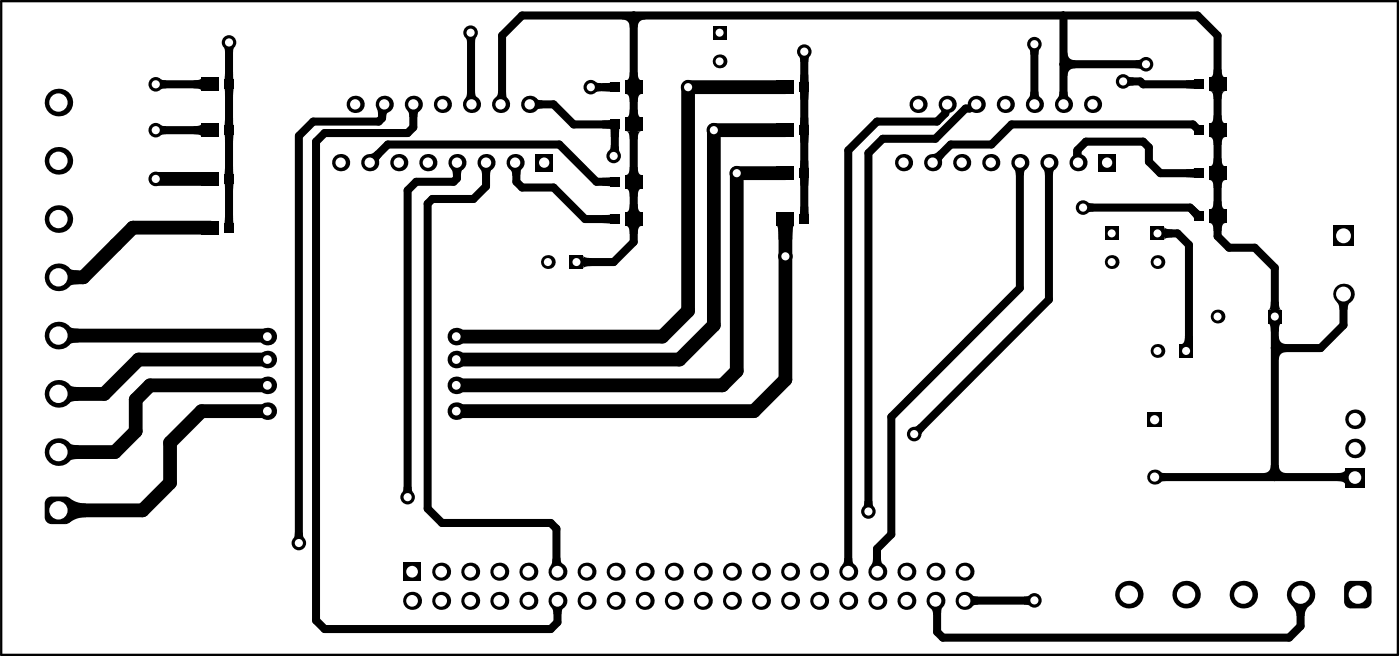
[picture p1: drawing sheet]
<svg xmlns="http://www.w3.org/2000/svg" width="407mm" height="191mm" viewBox="0 0 407 191" stroke-linecap="round" stroke-linejoin="round" font-family="sans-serif">
<path d="M.3 .3h406.2v189.9h-406.2z" fill="none" stroke="#000" stroke-width=".67"/>
<g fill="#000">
<path d="M65.1 13.8h3l-.3 1.6h-2.4zM135.5 11.1l2.9-.2-.3 1.5-2.3 .2zM180.8 5.7l3.5-2.4 3.5 2.4a2.06 2.06 0 0 0-2.4 2.3h-2.3a2.06 2.06 0 0 0-2.3-2.3zM232.4 16.5h3l-.4 1.5h-2.3zM299.3 14.3h3l-.3 1.6h-2.4zM309.1 3.3v1.2zM310.4 15.2a2.06 2.06 0 0 0 2.3 2.3v2.3a2.06 2.06 0 0 0-2.3 2.4l-2.3-3.5zM330.2 17.5l1.5-.3v2.9l-1.5-.3zM46.8 23l1.5 .3v2.4l-1.5 .3zM46.8 36.3l1.5 .4v2.3l-1.5 .3zM56.3 36.7a2.54 2.54 0 0 0 2.3-.7v-.2v4v-.2a2.22 2.22 0 0 0-2.3-.6zM56.3 23.3a2.54 2.54 0 0 0 2.3-.6v-.2v4v-.2a2.22 2.22 0 0 0-2.3-.6z"/>
<path d="M65.4 34.2h2.4l.1 2.3h-2.6zM65.4 20.8h2.4l.1 2.4h-2.6zM65.3 25.8h2.6l-.1 2.3h-2.4zM109.6 31.6l3.4 .9-.6 .6-.1 1.2-2.4-.8zM118.4 32.1h3.5l-.4 .8-.1 1.1h-2.4l-.1-1.1zM135.8 26.7l2.3-.2 .2 1.2 .5 .7-3.5 .2 .4-.8zM144.8 26.4l2.4 .5 .1 1.2 .3 .8-3.4-.6 .5-.7zM155.8 28.6l.8 .4 1.1 .2v2.3l-1.1 .1-.8 .5zM173.3 23.8l1.5 .4v2.3l-1.5 .3zM175.1 24.2l2.4-.2v2.6l-2.4-.1zM175.1 35l2.4-.2v2.7l-2.4-.2zM177.5 37.5h2.6l-.1 2.3h-2.4z"/>
<path d="M183.1 21h2.3a1.79 1.79 0 0 0 1.2 2.3h-4.7a1.79 1.79 0 0 0 1.2-2.3zM183.1 31.8h2.3a1.79 1.79 0 0 0 1.2 2.4h-4.7a1.79 1.79 0 0 0 1.2-2.4zM181.9 27.3h4.7a1.79 1.79 0 0 0-1.2 2.3h-2.3a1.79 1.79 0 0 0-1.2-2.3zM232.7 34.2h2.3l.2 2.3h-2.6zM232.7 21.7h2.3l.2 2.3h-2.6zM232.6 26.6h2.6l-.2 2.4h-2.3zM299.6 26.6h2.4l.1 1.2 .4 .7h-3.5l.5-.7zM308.1 26.6h2.3l.2 1.2 .4 .7h-3.5l.4-.7zM328.1 22.2l1.5 .3v2.3l-1.5 .3zM344.9 23.3l2.3-.1v2.6l-2.3-.1zM352.9 33.5h2.3a1.8 1.8 0 0 0 1.2 2.3h-4.7a1.8 1.8 0 0 0 1.2-2.3zM352.9 20.2h2.3a1.8 1.8 0 0 0 1.2 2.3h-4.7a1.8 1.8 0 0 0 1.2-2.3z"/>
<path d="M351.7 26.5h4.7a1.79 1.79 0 0 0-1.2 2.3h-2.3a1.79 1.79 0 0 0-1.2-2.3zM65.4 48.3h2.4l.1 2.4h-2.6zM65.3 39.1h2.6l-.1 2.4h-2.4zM65.3 53.3h2.6l-.1 2.3h-2.4zM107.5 44.7l.9-.2 .9-.7 1.7 1.6-.8 1-.2 .8zM131.1 49h3.5l-.4 .8-.2 1.2h-2.3l-.1-1.2zM139.6 49h3.5l-.5 .8-.1 1.2h-2.3l-.2-1.2zM148.3 49.3l3.5-.5-.4 .7-.1 1.2-2.3 .4-.2-1.1zM175.1 51.6l2.4-.1v2.6l-2.4-.1zM177.6 42.1l2.4 .4 .2 1.6-3-.5 .3-.5zM183.1 48.5h2.3a1.79 1.79 0 0 0 1.2 2.3h-4.7a1.79 1.79 0 0 0 1.2-2.3zM183.1 59.3h2.3a1.79 1.79 0 0 0 1.2 2.4h-4.7a1.79 1.79 0 0 0 1.2-2.4z"/>
<path d="M181.9 54.8h4.7a1.79 1.79 0 0 0-1.2 2.3h-2.3a1.79 1.79 0 0 0-1.2-2.3zM181.9 38.1h4.7a1.79 1.79 0 0 0-1.2 2.4h-2.3a1.79 1.79 0 0 0-1.2-2.4zM232.7 60h2.3l.2 2.3h-2.6zM232.7 46.7h2.3l.2 2.3h-2.6zM232.6 39.1h2.6l-.2 2.4h-2.3zM232.6 51.6h2.6l-.2 2.4h-2.3zM271.2 44.7l.9-.2 .9-.7 1.6 1.6-.7 1-.2 .8zM294.8 49h3.5l-.4 .8-.2 1.2h-2.3l-.1-1.2zM303.3 49h3.5l-.5 .8-.1 1.2h-2.3l-.2-1.2zM312.1 43.7l2.3-.1 .2 1.4-2.6 .2zM316.5 58.8l1.5 .3v2.4l-1.5 .3zM344.9 49.1l2.3-.1v2.6l-2.3-.1z"/>
<path d="M352.9 58.5h2.3a1.8 1.8 0 0 0 1.2 2.3h-4.7a1.8 1.8 0 0 0 1.2-2.3zM352.9 46h2.3a1.8 1.8 0 0 0 1.2 2.3h-4.7a1.8 1.8 0 0 0 1.2-2.3zM351.7 39.8h4.7a1.79 1.79 0 0 0-1.2 2.3h-2.3a1.79 1.79 0 0 0-1.2-2.3zM351.7 52.3h4.7a1.79 1.79 0 0 0-1.2 2.3h-2.3a1.79 1.79 0 0 0-1.2-2.3zM19.8 77.8a3.9 3.9 0 0 0 3.1 .8v4a4.2 4.2 0 0 0-3.1 .8zM65.4 62.5h2.4l.1 2.3h-2.6zM169.6 74.1v.2a2.22 2.22 0 0 0 2.4 .7v2.3a2.54 2.54 0 0 0-2.4 .7v.1zM175.1 62.5l2.4-.2v2.7l-2.4-.2zM181.9 65.6h4.7a1.79 1.79 0 0 0-1.2 2.4h-2.3a1.79 1.79 0 0 0-1.2-2.4zM225.9 65.6h5l-.3 .7-.2 3.3h-4l-.1-3zM338.6 65.8v.2a2.22 2.22 0 0 0 2.3 .6v2.4a2.54 2.54 0 0 0-2.3 .6v.2zM347.2 59.8l1.6 1.4 .8 .3-2.3 2.3-.3-.7-1.4-1.6z"/>
<path d="M351.7 64.8h4.7a1.79 1.79 0 0 0-1.2 2.3h-2.3a1.79 1.79 0 0 0-1.2-2.3zM19.8 94.7a3.9 3.9 0 0 0 3.1 .8v4a4.2 4.2 0 0 0-3.1 .8zM344.6 97.6h2.3v2.4h-3.5a1.8 1.8 0 0 0 1.2-2.4zM369.5 87.6h2.4a2.54 2.54 0 0 0 .6 2.3l.2 .1h-4l.2-.1a2.22 2.22 0 0 0 .6-2.3zM371.9 97.6a2.06 2.06 0 0 0 2.3 2.3v2.4a2.06 2.06 0 0 0-2.3 2.3l-2.4-3.5zM368.7 93.9h4l-.2 .1a2.22 2.22 0 0 0-.6 2.3h-2.4a2.54 2.54 0 0 0-.6-2.3zM388.6 87.6h4.2l-.7 1-.3 1.4h-2.3l-.2-1.4zM19.9 111.6a3.9 3.9 0 0 0 3 .8l-.1 4a4.3 4.3 0 0 0-3 .8zM19.8 128.5a3.9 3.9 0 0 0 3.1 .8v4a4.2 4.2 0 0 0-3.1 .8zM266 124l1.3-.8 1.5 1.7-.8 1.3zM337.3 137.1l1.6 .3v2.4l-1.6 .3zM369.5 135.1h2.4a2.06 2.06 0 0 0 2.3 2.3l-3.5 2.4-3.5-2.4a2.06 2.06 0 0 0 2.3-2.3z"/>
<path d="M388.9 137.4a1.79 1.79 0 0 0 2.3-1.1v4.6a1.79 1.79 0 0 0-2.3-1.1zM20.1 144.6a7.4 7.4 0 0 0 4.9 1.7v4a7.4 7.4 0 0 0-4.9 1.6zM85.7 154.7h2.4l.3 1.5h-3zM117.4 141.4h2.3l.3 1.5h-2.9zM251.4 145.6h2.3l.3 1.5h-3zM160.6 162.3l2.4-.3 .2 1.2 .5 .8-3.6 .4 .4-.8zM160.3 176.4h3.6l-.5 .8-.1 1.2h-2.4l-.1-1.2zM245.5 162.2h2.3l.2 1.2 .5 .8h-3.7l.5-.8zM253.9 162.2l2.3-.1 .2 1.2 .5 .8-3.7 .2 .5-.9zM270.6 176.7l3.6-.7-.4 .9-.1 1.3-2.4 .4-.2-1.2zM282.3 172.7l.9 .4 1.2 .2v2.3l-1.2 .2-.8 .5zM297.7 173.3l1.5-.3 .1 2.9-1.5-.3z"/>
<path d="M375.4 175.6h5.6a4.7 4.7 0 0 0-1.6 3.4h-2.4a4.7 4.7 0 0 0-1.6-3.4z"/>
<circle cx="300.8" cy="174.4" r="2.12"/>
</g>
<path d="M228.4 25.3h-28.3v65l-7.5 7.5h-59.9M228.4 37.8h-20.8v56.7l-10 9.9h-64.9M45.3 52h15.8M228.4 50.3h-14.2v57.5l-4.1 4.1h-77.4M61.1 66.1h-22.5l-14.4 14.5h-7.2M228.4 63.6v46.7l-9.2 9.1h-86.5M17 97.5h61.3M17 114.4h.1M77.7 104.4h-37.4l-10 10h-13.3M77.7 111.9h-34.1l-4.1 4.2v9.2l-6.1 6h-16.4M77.7 119.4h-19.1l-9.1 9.2v11.7l-8 8h-24.5" fill="none" stroke="#000" stroke-width="4"/>
<g fill="none" stroke="#000" stroke-width="2.3">
<path d="M66.6 12.3v53.8M137 9.6v20.6M184.3 4.5v65.8l-5.8 5.8h-10.9M233.9 15v48.6M300.8 12.8v17.5M309.1 4.5l.2 25.8M309.3 18.7h24M45.3 24.5h15.8M45.3 37.8h15.8M111.7 30.3l-.6 .7v3.3l-1 1h-19l-4.2 4.2v118.2M120.2 30.3v6.7l-1.7 1.6h-24.1l-2.5 2.5v139.1l2.5 2.5h65.7l2-1.9v-6.3M145.6 30.3l.4-.4v-19.6l5.8-5.8h196.4l5.9 5.8v58.3l3.3 3.4h7.5l5.8 5.8v60.8"/>
<path d="M154 30.3h7l5.8 5.9h12v8.8l-.3 .3M171.8 25.3h7M275.4 30.3l-.5 .5v2.1l-2.4 2.4h-17.5l-8.3 8.4v122.4M283.9 30.3h-.7l-1.2 1.2h-1.2l-8.8 8.8h-15.3l-4.2 4.2v104.1M326.6 23.7h5l.8 .8h16.2M348.6 37.8l-1.7-1.6h-52.8l-5.8 5.8h-11.8l-5.3 5.2M107.5 47.2l5.3-5.2h49.8l10.9 10.8h5.3M132.9 47.2v4.6l-1 1h-10.9l-2.5 2.5v89.1M141.3 47.2v6.9l-3.6 3.7h-12l-1.3 1.4v88.6l4.1 4.1h31.6l1.7 1.7v12.2l.3 .3M149.8 47.2l.4 .4v5.2l1.6 1.7h9.2l9.1 9.1h8.7M296.6 47.2v36.5l-37.4 37.4v34.1l-4.2 4.2 .1 6.7M305 47.2v39.8l-39.2 39.1"/>
<path d="M313.5 47.2l-.2-.2v-3.4l2.5-2.5h16.6l1.7 1.7v4.2l3.3 3.3h11.2l.1-.2M314.1 60.3h32l2.5 2.5M336.6 67.8h5.8l3.3 3.3v30.8M390.7 85.4v9.1l-6.7 6.6h-13.3M335.7 138.6l58.3 .1M300.8 174.4l-20.3 .1M378.2 172.7v9.2l-3.3 3.3h-100.7l-1.7-1.6v-8.6l-.5-.5"/>
</g>
<path d="M136.8 9.5l.2 .1M137 30.2l.1 .1M390.7 68.5l-.2 .1" fill="none" stroke="#000" stroke-width="1.7"/>
<circle cx="300.8" cy="174.4" r="1.18" fill="#fff"/>
<circle cx="207.6" cy="37.8" r="2.12" fill="#000"/>
<circle cx="207.6" cy="37.8" r="1.18" fill="#fff"/>
<circle cx="252.5" cy="148.6" r="2.12" fill="#000"/>
<circle cx="252.5" cy="148.6" r="1.18" fill="#fff"/>
<circle cx="265.8" cy="126.1" r="2.12" fill="#000"/>
<circle cx="265.8" cy="126.1" r="1.18" fill="#fff"/>
<circle cx="178.5" cy="45.3" r="2.12" fill="#000"/>
<circle cx="178.5" cy="45.3" r="1.18" fill="#fff"/>
<circle cx="136.8" cy="9.5" r="2.12" fill="#000"/>
<circle cx="136.8" cy="9.5" r="1.18" fill="#fff"/>
<circle cx="300.8" cy="12.8" r="2.12" fill="#000"/>
<circle cx="300.8" cy="12.8" r="1.18" fill="#fff"/>
<circle cx="233.9" cy="15" r="2.12" fill="#000"/>
<circle cx="233.9" cy="15" r="1.18" fill="#fff"/>
<circle cx="314.9" cy="60.3" r="2.12" fill="#000"/>
<circle cx="314.9" cy="60.3" r="1.18" fill="#fff"/>
<circle cx="326.6" cy="23.7" r="2.12" fill="#000"/>
<circle cx="326.6" cy="23.7" r="1.18" fill="#fff"/>
<circle cx="333.3" cy="18.7" r="2.12" fill="#000"/>
<circle cx="333.3" cy="18.7" r="1.18" fill="#fff"/>
<circle cx="228.4" cy="74.5" r="2.12" fill="#000"/>
<circle cx="228.4" cy="74.5" r="1.18" fill="#fff"/>
<circle cx="214.2" cy="50.3" r="2.12" fill="#000"/>
<circle cx="214.2" cy="50.3" r="1.18" fill="#fff"/>
<circle cx="200.1" cy="25.3" r="2.12" fill="#000"/>
<circle cx="200.1" cy="25.3" r="1.18" fill="#fff"/>
<circle cx="86.9" cy="157.7" r="2.12" fill="#000"/>
<circle cx="86.9" cy="157.7" r="1.18" fill="#fff"/>
<circle cx="118.5" cy="144.4" r="2.12" fill="#000"/>
<circle cx="118.5" cy="144.4" r="1.18" fill="#fff"/>
<circle cx="171.8" cy="25.3" r="2.12" fill="#000"/>
<circle cx="171.8" cy="25.3" r="1.18" fill="#fff"/>
<circle cx="45.3" cy="52" r="2.12" fill="#000"/>
<circle cx="45.3" cy="52" r="1.18" fill="#fff"/>
<circle cx="45.3" cy="37.8" r="2.12" fill="#000"/>
<circle cx="45.3" cy="37.8" r="1.18" fill="#fff"/>
<circle cx="45.3" cy="24.5" r="2.12" fill="#000"/>
<circle cx="45.3" cy="24.5" r="1.18" fill="#fff"/>
<circle cx="66.6" cy="12.3" r="2.12" fill="#000"/>
<circle cx="66.6" cy="12.3" r="1.18" fill="#fff"/>
<circle cx="361.5" cy="172.7" r="4" fill="#000"/>
<circle cx="361.5" cy="172.7" r="2.66" fill="#fff"/>
<path d="M392.8 168.7h4l2 2v4l-2 2h-4l-2-2v-4z" fill-rule="evenodd" fill="#000"/>
<path d="M390.8 174.7h2v2a2 2 0 0 1-2-2zM391.4 169.3l1.4-.6v2h-2zM396.8 174.7h2a2 2 0 0 1-2 2zM396.8 168.7a2 2 0 0 1 2 2h-2z" fill="#000"/>
<circle cx="394.8" cy="172.7" r="2.66" fill="#fff"/>
<circle cx="378.2" cy="172.7" r="4" fill="#000"/>
<circle cx="378.2" cy="172.7" r="2.66" fill="#fff"/>
<circle cx="344.9" cy="172.7" r="4" fill="#000"/>
<circle cx="344.9" cy="172.7" r="2.66" fill="#fff"/>
<circle cx="328.3" cy="172.7" r="4" fill="#000"/>
<circle cx="328.3" cy="172.7" r="2.66" fill="#fff"/>
<path d="M391.2 135.9h5.6v5.7h-5.6z" fill-rule="evenodd" fill="#000"/>
<circle cx="394" cy="138.7" r="1.83" fill="#fff"/>
<circle cx="335.7" cy="138.6" r="2.17" fill="#000"/>
<circle cx="335.7" cy="138.6" r="1.33" fill="#fff"/>
<circle cx="394" cy="130.3" r="2.84" fill="#000"/>
<circle cx="394" cy="130.3" r="1.83" fill="#fff"/>
<path d="M333.6 119.8h4.3v4.3h-4.3z" fill-rule="evenodd" fill="#000"/>
<circle cx="335.7" cy="121.9" r="1.33" fill="#fff"/>
<circle cx="394" cy="121.8" r="2.84" fill="#000"/>
<circle cx="394" cy="121.8" r="1.83" fill="#fff"/>
<circle cx="336.6" cy="101.9" r="2" fill="#000"/>
<circle cx="336.6" cy="101.9" r="1.17" fill="#fff"/>
<path d="M342.9 99.9h4v4h-4z" fill-rule="evenodd" fill="#000"/>
<circle cx="344.9" cy="101.9" r="1.17" fill="#fff"/>
<circle cx="354.1" cy="92" r="2" fill="#000"/>
<circle cx="354.1" cy="92" r="1.17" fill="#fff"/>
<path d="M368.7 90h4v4h-4z" fill-rule="evenodd" fill="#000"/>
<circle cx="370.7" cy="92" r="1.17" fill="#fff"/>
<circle cx="390.7" cy="85.4" r="3" fill="#000"/>
<circle cx="390.7" cy="85.4" r="2.17" fill="#fff"/>
<circle cx="336.6" cy="76.1" r="2" fill="#000"/>
<circle cx="336.6" cy="76.1" r="1.17" fill="#fff"/>
<circle cx="323.3" cy="76.1" r="2" fill="#000"/>
<circle cx="323.3" cy="76.1" r="1.17" fill="#fff"/>
<path d="M387.7 65.5h6v6h-6z" fill-rule="evenodd" fill="#000"/>
<circle cx="390.7" cy="68.5" r="2.17" fill="#fff"/>
<path d="M321.3 65.8h4v4h-4z" fill-rule="evenodd" fill="#000"/>
<circle cx="323.3" cy="67.8" r="1.17" fill="#fff"/>
<path d="M334.6 65.8h4v4h-4z" fill-rule="evenodd" fill="#000"/>
<circle cx="336.6" cy="67.8" r="1.17" fill="#fff"/>
<path d="M319.4 44.7h5v5h-5z" fill-rule="evenodd" fill="#000"/>
<circle cx="321.9" cy="47.2" r="1.5" fill="#fff"/>
<circle cx="313.5" cy="47.2" r="2.5" fill="#000"/>
<circle cx="313.5" cy="47.2" r="1.5" fill="#fff"/>
<circle cx="305" cy="47.2" r="2.5" fill="#000"/>
<circle cx="305" cy="47.2" r="1.5" fill="#fff"/>
<circle cx="296.6" cy="47.2" r="2.5" fill="#000"/>
<circle cx="296.6" cy="47.2" r="1.5" fill="#fff"/>
<circle cx="317.7" cy="30.3" r="2.5" fill="#000"/>
<circle cx="317.7" cy="30.3" r="1.5" fill="#fff"/>
<circle cx="309.3" cy="30.3" r="2.5" fill="#000"/>
<circle cx="309.2" cy="30.3" r="1.5" fill="#fff"/>
<circle cx="300.8" cy="30.3" r="2.5" fill="#000"/>
<circle cx="300.8" cy="30.3" r="1.5" fill="#fff"/>
<circle cx="280.5" cy="174.5" r="2.62" fill="#000"/>
<circle cx="280.5" cy="174.5" r="1.7" fill="#fff"/>
<circle cx="272" cy="174.5" r="2.62" fill="#000"/>
<circle cx="272" cy="174.5" r="1.7" fill="#fff"/>
<circle cx="263.6" cy="174.5" r="2.62" fill="#000"/>
<circle cx="263.6" cy="174.5" r="1.7" fill="#fff"/>
<circle cx="255.1" cy="174.5" r="2.62" fill="#000"/>
<circle cx="255.1" cy="174.5" r="1.7" fill="#fff"/>
<circle cx="229.8" cy="174.5" r="2.62" fill="#000"/>
<circle cx="229.8" cy="174.5" r="1.7" fill="#fff"/>
<circle cx="238.2" cy="174.5" r="2.62" fill="#000"/>
<circle cx="238.2" cy="174.5" r="1.7" fill="#fff"/>
<circle cx="246.7" cy="174.5" r="2.62" fill="#000"/>
<circle cx="246.7" cy="174.5" r="1.7" fill="#fff"/>
<circle cx="221.3" cy="174.5" r="2.62" fill="#000"/>
<circle cx="221.3" cy="174.5" r="1.7" fill="#fff"/>
<circle cx="212.8" cy="174.5" r="2.62" fill="#000"/>
<circle cx="212.8" cy="174.5" r="1.7" fill="#fff"/>
<circle cx="280.5" cy="166.1" r="2.62" fill="#000"/>
<circle cx="280.5" cy="166.1" r="1.7" fill="#fff"/>
<circle cx="272" cy="166.1" r="2.62" fill="#000"/>
<circle cx="272" cy="166.1" r="1.7" fill="#fff"/>
<circle cx="263.6" cy="166.1" r="2.62" fill="#000"/>
<circle cx="263.6" cy="166.1" r="1.7" fill="#fff"/>
<circle cx="255.1" cy="166.1" r="2.62" fill="#000"/>
<circle cx="255.1" cy="166.1" r="1.7" fill="#fff"/>
<circle cx="246.7" cy="166.1" r="2.62" fill="#000"/>
<circle cx="246.7" cy="166.1" r="1.7" fill="#fff"/>
<circle cx="238.2" cy="166.1" r="2.62" fill="#000"/>
<circle cx="238.2" cy="166.1" r="1.7" fill="#fff"/>
<circle cx="229.8" cy="166.1" r="2.62" fill="#000"/>
<circle cx="229.8" cy="166.1" r="1.7" fill="#fff"/>
<circle cx="221.3" cy="166.1" r="2.62" fill="#000"/>
<circle cx="221.3" cy="166.1" r="1.7" fill="#fff"/>
<circle cx="212.8" cy="166.1" r="2.62" fill="#000"/>
<circle cx="212.8" cy="166.1" r="1.7" fill="#fff"/>
<circle cx="288.1" cy="47.2" r="2.5" fill="#000"/>
<circle cx="288.1" cy="47.2" r="1.5" fill="#fff"/>
<circle cx="279.7" cy="47.2" r="2.5" fill="#000"/>
<circle cx="279.7" cy="47.2" r="1.5" fill="#fff"/>
<circle cx="271.2" cy="47.2" r="2.5" fill="#000"/>
<circle cx="271.2" cy="47.2" r="1.5" fill="#fff"/>
<circle cx="262.7" cy="47.2" r="2.5" fill="#000"/>
<circle cx="262.7" cy="47.2" r="1.5" fill="#fff"/>
<circle cx="292.3" cy="30.3" r="2.5" fill="#000"/>
<circle cx="292.3" cy="30.3" r="1.5" fill="#fff"/>
<circle cx="283.9" cy="30.3" r="2.5" fill="#000"/>
<circle cx="283.9" cy="30.3" r="1.5" fill="#fff"/>
<circle cx="275.4" cy="30.3" r="2.5" fill="#000"/>
<circle cx="275.4" cy="30.3" r="1.5" fill="#fff"/>
<circle cx="267" cy="30.3" r="2.5" fill="#000"/>
<circle cx="267" cy="30.3" r="1.5" fill="#fff"/>
<circle cx="209.2" cy="17.8" r="2" fill="#000"/>
<circle cx="209.2" cy="17.8" r="1.17" fill="#fff"/>
<circle cx="204.4" cy="174.5" r="2.62" fill="#000"/>
<circle cx="204.4" cy="174.5" r="1.7" fill="#fff"/>
<circle cx="195.9" cy="174.5" r="2.62" fill="#000"/>
<circle cx="195.9" cy="174.5" r="1.7" fill="#fff"/>
<circle cx="187.5" cy="174.5" r="2.62" fill="#000"/>
<circle cx="187.5" cy="174.5" r="1.7" fill="#fff"/>
<circle cx="179" cy="174.5" r="2.62" fill="#000"/>
<circle cx="179" cy="174.5" r="1.7" fill="#fff"/>
<circle cx="170.6" cy="174.5" r="2.62" fill="#000"/>
<circle cx="170.6" cy="174.5" r="1.7" fill="#fff"/>
<circle cx="162.1" cy="174.5" r="2.62" fill="#000"/>
<circle cx="162.1" cy="174.5" r="1.7" fill="#fff"/>
<circle cx="153.7" cy="174.5" r="2.62" fill="#000"/>
<circle cx="153.7" cy="174.5" r="1.7" fill="#fff"/>
<circle cx="145.2" cy="174.5" r="2.62" fill="#000"/>
<circle cx="145.2" cy="174.5" r="1.7" fill="#fff"/>
<circle cx="204.4" cy="166.1" r="2.62" fill="#000"/>
<circle cx="204.4" cy="166.1" r="1.7" fill="#fff"/>
<circle cx="195.9" cy="166.1" r="2.62" fill="#000"/>
<circle cx="195.9" cy="166.1" r="1.7" fill="#fff"/>
<circle cx="187.5" cy="166.1" r="2.62" fill="#000"/>
<circle cx="187.5" cy="166.1" r="1.7" fill="#fff"/>
<circle cx="179" cy="166.1" r="2.62" fill="#000"/>
<circle cx="179" cy="166.1" r="1.7" fill="#fff"/>
<circle cx="170.6" cy="166.1" r="2.62" fill="#000"/>
<circle cx="170.6" cy="166.1" r="1.7" fill="#fff"/>
<circle cx="162.1" cy="166.1" r="2.62" fill="#000"/>
<circle cx="162.1" cy="166.1" r="1.7" fill="#fff"/>
<circle cx="153.7" cy="166.1" r="2.62" fill="#000"/>
<circle cx="153.7" cy="166.1" r="1.7" fill="#fff"/>
<circle cx="145.2" cy="166.1" r="2.62" fill="#000"/>
<circle cx="145.2" cy="166.1" r="1.7" fill="#fff"/>
<path d="M207.2 7.5h4v4h-4z" fill-rule="evenodd" fill="#000"/>
<circle cx="209.2" cy="9.5" r="1.17" fill="#fff"/>
<circle cx="136.7" cy="174.5" r="2.62" fill="#000"/>
<circle cx="136.7" cy="174.5" r="1.7" fill="#fff"/>
<circle cx="119.8" cy="174.5" r="2.62" fill="#000"/>
<circle cx="119.8" cy="174.5" r="1.7" fill="#fff"/>
<path d="M117.2 163.5h5.2v5.2h-5.2z" fill-rule="evenodd" fill="#000"/>
<circle cx="119.8" cy="166.1" r="1.7" fill="#fff"/>
<circle cx="128.3" cy="166.1" r="2.62" fill="#000"/>
<circle cx="128.3" cy="166.1" r="1.7" fill="#fff"/>
<path d="M15 144.3h4l2 2v4l-2 2h-4l-2-2v-4z" fill-rule="evenodd" fill="#000"/>
<path d="M13.6 144.8l1.4-.5v2h-2zM13 150.3h2v2a2 2 0 0 1-2-2zM19 150.3h2a2 2 0 0 1-2 2zM19 144.3a2 2 0 0 1 2 2h-2z" fill="#000"/>
<circle cx="17" cy="148.3" r="2.66" fill="#fff"/>
<circle cx="128.3" cy="174.5" r="2.62" fill="#000"/>
<circle cx="128.3" cy="174.5" r="1.7" fill="#fff"/>
<circle cx="17" cy="131.3" r="4" fill="#000"/>
<circle cx="17" cy="131.3" r="2.66" fill="#fff"/>
<circle cx="132.7" cy="119.4" r="2.54" fill="#000"/>
<circle cx="132.7" cy="119.4" r="1.27" fill="#fff"/>
<circle cx="77.7" cy="119.4" r="2.54" fill="#000"/>
<circle cx="77.7" cy="119.4" r="1.27" fill="#fff"/>
<circle cx="17" cy="114.4" r="4" fill="#000"/>
<circle cx="17" cy="114.4" r="2.66" fill="#fff"/>
<circle cx="132.7" cy="111.9" r="2.54" fill="#000"/>
<circle cx="132.7" cy="111.9" r="1.27" fill="#fff"/>
<circle cx="77.7" cy="111.9" r="2.54" fill="#000"/>
<circle cx="77.7" cy="111.9" r="1.27" fill="#fff"/>
<circle cx="132.7" cy="104.4" r="2.54" fill="#000"/>
<circle cx="132.7" cy="104.4" r="1.27" fill="#fff"/>
<circle cx="77.7" cy="104.4" r="2.54" fill="#000"/>
<circle cx="77.7" cy="104.4" r="1.27" fill="#fff"/>
<circle cx="132.9" cy="47.2" r="2.5" fill="#000"/>
<circle cx="132.9" cy="47.2" r="1.5" fill="#fff"/>
<circle cx="132.7" cy="97.8" r="2.54" fill="#000"/>
<circle cx="132.7" cy="97.8" r="1.27" fill="#fff"/>
<circle cx="128.7" cy="30.3" r="2.5" fill="#000"/>
<circle cx="128.6" cy="30.3" r="1.5" fill="#fff"/>
<circle cx="124.4" cy="47.2" r="2.5" fill="#000"/>
<circle cx="124.4" cy="47.2" r="1.5" fill="#fff"/>
<circle cx="120.2" cy="30.3" r="2.5" fill="#000"/>
<circle cx="120.2" cy="30.3" r="1.5" fill="#fff"/>
<circle cx="116" cy="47.2" r="2.5" fill="#000"/>
<circle cx="116" cy="47.2" r="1.5" fill="#fff"/>
<circle cx="111.7" cy="30.3" r="2.5" fill="#000"/>
<circle cx="111.7" cy="30.3" r="1.5" fill="#fff"/>
<circle cx="107.5" cy="47.2" r="2.5" fill="#000"/>
<circle cx="107.5" cy="47.2" r="1.5" fill="#fff"/>
<circle cx="103.3" cy="30.3" r="2.5" fill="#000"/>
<circle cx="103.3" cy="30.3" r="1.5" fill="#fff"/>
<circle cx="99.1" cy="47.2" r="2.5" fill="#000"/>
<circle cx="99.1" cy="47.2" r="1.5" fill="#fff"/>
<circle cx="77.7" cy="97.8" r="2.54" fill="#000"/>
<circle cx="77.7" cy="97.8" r="1.27" fill="#fff"/>
<circle cx="17" cy="97.5" r="4" fill="#000"/>
<circle cx="17" cy="97.5" r="2.66" fill="#fff"/>
<circle cx="17" cy="80.6" r="4" fill="#000"/>
<circle cx="17" cy="80.6" r="2.66" fill="#fff"/>
<circle cx="17" cy="63.6" r="4" fill="#000"/>
<circle cx="17" cy="63.6" r="2.66" fill="#fff"/>
<circle cx="17" cy="46.7" r="4" fill="#000"/>
<circle cx="17" cy="46.7" r="2.66" fill="#fff"/>
<circle cx="17" cy="29.8" r="4" fill="#000"/>
<circle cx="17" cy="29.8" r="2.66" fill="#fff"/>
<circle cx="136.7" cy="166.1" r="2.62" fill="#000"/>
<circle cx="136.7" cy="166.1" r="1.7" fill="#fff"/>
<path d="M165.6 74.1h4v4h-4z" fill-rule="evenodd" fill="#000"/>
<circle cx="167.6" cy="76.1" r="1.17" fill="#fff"/>
<circle cx="159.3" cy="76.1" r="2" fill="#000"/>
<circle cx="159.3" cy="76.1" r="1.17" fill="#fff"/>
<path d="M155.7 44.7h5v5h-5z" fill-rule="evenodd" fill="#000"/>
<circle cx="158.2" cy="47.2" r="1.5" fill="#fff"/>
<circle cx="149.8" cy="47.2" r="2.5" fill="#000"/>
<circle cx="149.8" cy="47.2" r="1.5" fill="#fff"/>
<circle cx="141.3" cy="47.2" r="2.5" fill="#000"/>
<circle cx="141.3" cy="47.2" r="1.5" fill="#fff"/>
<circle cx="154" cy="30.3" r="2.5" fill="#000"/>
<circle cx="154" cy="30.3" r="1.5" fill="#fff"/>
<circle cx="145.6" cy="30.3" r="2.5" fill="#000"/>
<circle cx="145.6" cy="30.3" r="1.5" fill="#fff"/>
<circle cx="137.1" cy="30.3" r="2.5" fill="#000"/>
<circle cx="137.1" cy="30.3" r="1.5" fill="#fff"/>
<g fill="#000">
<path d="M58.6 22.5h5v4h-5zM58.6 35.8h5v4h-5zM65.3 23.2h2.6v2.6h-2.6zM65.3 36.5h2.6v2.6h-2.6zM177.5 34.8h2.6v2.7h-2.6zM177.5 24h2.6v2.7h-2.6zM181.8 34.2h5v3.9h-5zM181.8 23.3h5v4h-5zM225.9 23.3h5v4h-5zM225.9 35.8h5v4h-5zM232.5 24h2.7v2.7h-2.7zM232.5 36.5h2.7v2.6h-2.7z"/>
<path d="M347.2 23.2h2.7v2.6h-2.7zM347.2 36.5h2.7v2.6h-2.7zM351.6 22.5h5v4h-5zM351.6 35.8h5v4h-5zM58.6 50h5v4h-5zM65.3 50.6h2.6v2.7h-2.6zM177.5 51.5h2.6v2.6h-2.6zM181.8 50.8h5v4h-5zM225.9 48.3h5v4h-5zM232.5 49h2.7v2.6h-2.7zM347.2 49h2.7v2.6h-2.7zM351.6 48.3h5v4h-5z"/>
<path d="M58.6 64.1h5v4h-5zM65.3 64.8h2.6v2.7h-2.6zM177.5 62.3h2.6v2.7h-2.6zM181.8 61.6h5v4h-5zM225.9 61.6h5v4h-5zM232.5 62.3h2.7v2.7h-2.7zM347.2 61.5h2.7v2.6h-2.7zM351.6 60.8h5v4h-5z"/>
</g>
</svg>
